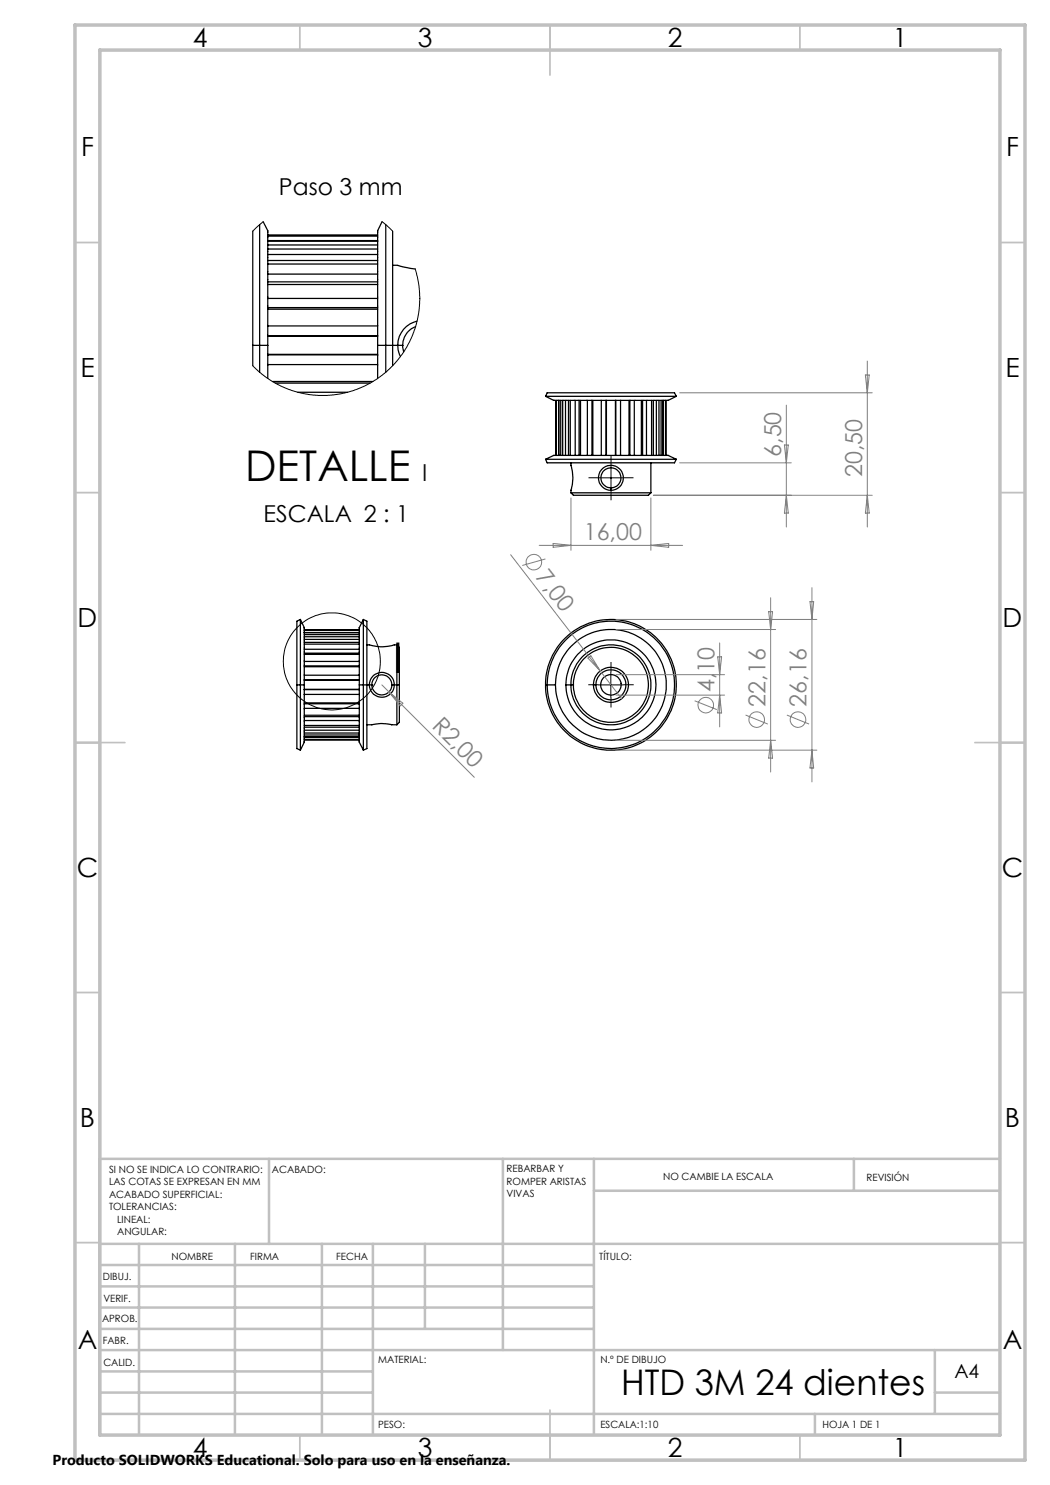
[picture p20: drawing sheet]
<svg xmlns="http://www.w3.org/2000/svg" width="210mm" height="297mm" viewBox="0 0 210 297" stroke-linecap="round" stroke-linejoin="round" font-family="sans-serif">
<defs><g id="words">
<g font-size="8.5">
<text x="49" y="96.3">DETALLE</text>
<text x="78.6" y="134.7">I</text>
</g>
<text font-size="7.1" x="124.2" y="279">HTD 3M 24 dientes</text>
<g font-size="5.3">
<text x="38.5" y="9.5">4</text>
<text x="83.5" y="9.5">3</text>
<text x="133.5" y="9.5">2</text>
<text x="178.5" y="9.5">1</text>
<text x="16.2" y="31.3">F</text>
<text x="201.2" y="31.3">F</text>
<text x="16.1" y="75.5">E</text>
<text x="201.1" y="75.5">E</text>
<text x="15.5" y="125.5">D</text>
<text x="200.5" y="125.5">D</text>
<text x="15.4" y="175.5">C</text>
<text x="200.4" y="175.5">C</text>
<text x="16" y="225.5">B</text>
<text x="201" y="225.5">B</text>
<text x="15.5" y="269.8">A</text>
<text x="200.5" y="269.8">A</text>
<text x="38.5" y="291.5">4</text>
<text x="83.5" y="291.5">3</text>
<text x="133.5" y="291.5">2</text>
<text x="178.5" y="291.5">1</text>
</g>
<g font-size="4.7">
<text x="55.8" y="39">Paso 3 mm</text>
<text x="84.4" y="96.3">I</text>
<text x="52.7" y="104.5">ESCALA 2 : 1</text>
</g>
<g font-size="4.7" fill="#808080">
<text x="156.3" y="91.4" transform="rotate(-90 156.3 91.4)">6,50</text>
<text x="172.5" y="95.4" transform="rotate(-90 172.5 95.4)">20,50</text>
<text x="116.8" y="108">16,00</text>
<text x="107" y="115.5" transform="rotate(52 107 115.5)">7,00</text>
<text x="142.9" y="138.4" transform="rotate(-90 142.9 138.4)">4,10</text>
<text x="153.1" y="141.3" transform="rotate(-90 153.1 141.3)">22,16</text>
<text x="161.3" y="141.3" transform="rotate(-90 161.3 141.3)">26,16</text>
<text x="86.2" y="145.4" transform="rotate(45 86.2 145.4)">R2,00</text>
</g>
<text font-size="3.9" x="190.9" y="275.5">A4</text>
<text font-size="2.9" x="10.5" y="292.9">Producto SOLIDWORKS Educational. Solo para uso en la enseñanza.</text>
<g font-size="2">
<text x="21.8" y="234.6">SI NO SE INDICA LO CONTRARIO:</text>
<text x="21.8" y="237.1">LAS COTAS SE EXPRESAN EN MM</text>
<text x="21.8" y="239.6">ACABADO SUPERFICIAL:</text>
<text x="54.4" y="234.6">ACABADO:</text>
<text x="101.3" y="234.5">REBARBAR Y</text>
<text x="101.3" y="237">ROMPER ARISTAS</text>
<text x="101.3" y="239.5">VIVAS</text>
<text x="132.6" y="236">NO CAMBIE LA ESCALA</text>
<text x="173.3" y="236.2">REVISIÓN</text>
<text x="21.8" y="242.1">TOLERANCIAS:</text>
<text x="23.4" y="244.6">LINEAL:</text>
<text x="23.4" y="247.1">ANGULAR:</text>
<text x="34.3" y="252">NOMBRE</text>
<text x="50" y="251.9">FIRMA</text>
<text x="67.2" y="251.9">FECHA</text>
<text x="119.9" y="251.9">TÍTULO:</text>
<text x="20.6" y="256.1">DIBUJ.</text>
<text x="20.7" y="260.3">VERIF.</text>
<text x="20.4" y="264.4">APROB.</text>
<text x="20.5" y="268.8">FABR.</text>
<text x="20.7" y="273.1">CALID.</text>
<text x="75.6" y="272.5">MATERIAL:</text>
<text x="120.1" y="272.5">N.º DE DIBUJO</text>
<text x="75.6" y="285.5">PESO:</text>
<text x="120.1" y="285.6">ESCALA:1:10</text>
<text x="164.5" y="285.6">HOJA 1 DE 1</text>
</g>
</g></defs>
<g fill="none" stroke="#000" stroke-width=".25">
<path d="M50.6 46.2v22.9M51.9 44.9v29.6M52.6 44.3l1 1.8v23M53.6 59.7h21.9M53.6 56.9h21.9M53.6 56.4h21.9M53.6 54.8h21.9M53.6 52.8h21.9M53.6 52.1h21.9M53.6 50.9h21.9M53.6 49.8h21.9M53.6 49h21.9"/>
<path d="M53.6 48.2h21.9M53.6 48.1h21.9M53.6 47.2h21.9M53.6 47h21.9M76.4 44.3l-.9 1.8v23M77.2 44.9v29.6M78.5 46.2v26.9M78.5 53.1h1.1M79.6 53.1l3.4 .7M50.6 69.1v4M50.6 69.1h3M53.6 69.1v6.6"/>
<path d="M53.6 67.2h21.9M53.6 67.3h21.9M53.6 65.2h21.9M53.6 70.9h21.9M53.6 71h21.9M53.6 72.9h21.9M53.6 61.8h21.9M53.6 61.5h21.9M54.5 76.3h20.1M55.1 76.6h18.9M59.5 78.5h10M75.5 69.1v6.6"/>
<path d="M75.5 69.1h4.1M79.6 69.1v.9l.5 1.3M79.6 69.1h.9M80.5 69.1l.3 1.3M83.1 65.3a3.9 3.9 0 0 0-2.6 3.8M83.4 64.2a4.9 4.9 0 0 0-3.8 4.9M109.1 79.3h26.2M109.1 79.3l.3-.7h25.5l.4 .7M109.1 79.3l1.6 .8M135.3 79.3l-1.7 .8h-12.4M109.1 91.9h26.2M109.1 91.9l.3 .7h25.5l.4-.7"/>
<path d="M110.7 80.1h.1M110.7 91.1h.1M110.7 91.1l-1.6 .8M110.8 80.1h10.4M110.8 91.1h10.4M111.2 80.1v11M111.3 80.1v11M111.7 80.1v11M111.8 80.1v11M112.1 80.1v11M112.5 80.1v11M113.1 80.1v11"/>
<path d="M113.7 80.1v11M114.1 80.1v11M114.2 98.6h16M114.2 92.6v.5a8.3 8.3 0 0 1 0 5v.5M114.2 98.6l.5 .5h15l.5-.5M115 80.1v11M115.8 80.1v11M116.1 80.1v11M117.5 80.1v11M118.4 80.1v11M118.6 80.1v11M120.3 80.1v11"/>
<path d="M121.2 91.1h12.4l1.7 .8M121.2 80.1v11M121.3 80.1v11M122.2 97.6a2.01 2.01 0 0 1-1.9-2.6 2.01 2.01 0 0 1 3.5-.6 2.01 2.01 0 0 1-1.6 3.2M122.2 97.6v.5M122.2 97.6h.1M123.1 80.1v11M123.2 80.1v11M124.1 80.1v11M125.8 80.1v11M126 80.1v11M126.9 80.1v11"/>
<path d="M128.3 80.1v11M128.5 80.1v11M129.3 80.1v11M130.2 92.6v6M130.3 80.1v11M130.7 80.1v11M131.3 80.1v11M131.8 80.1v11M132.2 80.1v11M132.6 80.1v11M133.1 80.1v11M133.2 80.1v11"/>
<path d="M59.4 137v12.7l.7 .3M59.4 137h1.5M60.1 123.9l.8 1.6v1.1M60.1 123.9v26.1M60.1 123.9l-.7 .3v12.8M60.9 137v1M60.9 138v10.4l-.8 1.6M60.9 126.6v10.4M60.9 136h11M60.9 136.1h11M60.9 135h11M60.9 137.9h11"/>
<path d="M60.9 138.9h11M60.9 133.3h11M60.9 133.2h11M60.9 132.3h11M60.9 130.9h11M60.9 130.6h11M60.9 129.9h11M60.9 128.8h11M60.9 128.5h11M60.9 127.9h11M60.9 127.3h11M60.9 126.9h11"/>
<path d="M60.9 126.5h11M60.9 126h11M60.9 125.9h11M71.9 126.6v10.4M71.9 138v10.4l.8 1.6M71.9 137v1M71.9 137h2M72.7 123.9l.7 .3v25.5l-.7 .3M72.7 123.9v26.1M72.7 123.9l-.8 1.6v1.1M73.4 129h.5a8.2 8.2 0 0 0 5 0h.5M73.9 137a2.5 2.5 0 0 0 2.5 2.4 2.5 2.5 0 0 0 2.5-2.4"/>
<path d="M73.9 137h.5M73.9 137a2.5 2.5 0 0 1 2.5-2.5 2.5 2.5 0 0 1 2.5 2.5M74.4 137h.1M74.4 137a2.01 2.01 0 0 0 2 2 2.01 2.01 0 0 0 2-2M74.4 137a2.01 2.01 0 0 1 2-2 2.01 2.01 0 0 1 2 2M78.4 137h.5M78.9 137h1M79.4 129v16M79.4 129l.5 .5v7.5M79.9 137v7.5l-.5 .5M109.1 137h2M113.2 137h1.5"/>
<path d="M118.7 137h.5M60.9 140.6h11M60.9 140.8h11M60.9 141.7h11M60.9 143h11M60.9 143.3h11M60.9 144.1h11M60.9 145.1h11M60.9 145.4h11M60.9 146h11M60.9 146.6h11M60.9 147h11"/>
<path d="M60.9 147.4h11M60.9 147.9h11M60.9 148h11M73.4 145h1a8.2 8.2 0 0 1 4 0h1"/>
<circle cx="122.2" cy="95.6" r="2.49"/>
<circle cx="122.2" cy="137" r="11.1"/>
<circle cx="122.2" cy="137" r="9"/>
<circle cx="122.2" cy="137" r="12.7"/>
<circle cx="122.2" cy="137" r="3.5"/>
<circle cx="122.2" cy="137" r="3"/>
<circle cx="122.2" cy="137" r="8"/>
<circle cx="122.2" cy="137" r="2.05"/>
<circle cx="122.2" cy="137" r="7.5"/>
<circle cx="122.2" cy="137" r="13.1"/>
</g>
<g fill="none" stroke="#000" stroke-width=".2">
<path d="M52.6 44.3l-2 1.9M76.4 44.3l2.1 1.9M83 53.8l.7 2.8 .3 3.5-.5 3.8-1 3.1-1.5 3.1-1.9 2.5-2.2 2-2.8 2-3.3 1.5-2.5 .6-2.8 .4-3.7-.2-3.6-.8-2-.9-3-1.7-2.6-2.4M119.7 95.6h5M122.2 93.1v5M119.7 137h5M122.2 134.5v4.9"/>
<circle cx="66.4" cy="132.3" r="9.7"/>
</g>
<g fill="none" stroke="#808080" stroke-width=".2">
<path d="M135.9 78.6h38.5M173.1 75h.7l-.3 3.6zM173.5 72.2v33.2M114.2 99.6v10.5M130.2 99.6v10.5M130.7 99.1h43.7M135.9 92.6h22.4M156.9 89h.8l-.4 3.6zM157.3 99.1l.4 3.5h-.8zM157.3 81v24.4M173.5 99.1l.3 3.5h-.7zM102.1 110.9l18 23.3"/>
<path d="M107.8 109.1h28.7M109.1 111.8l-4.6 1.3M110.6 108.7l3.6 .4-3.6 .4zM130.2 109.1l3.5-.4v.8zM154.1 119.6v34.8M162.4 117.5v38.9M76.4 137l1.4 1.4M77.8 138.4l17.1 17.1M77.8 138.4l2.8 2.2-.6 .6zM117.6 131.6l.6-.4 1.9 3zM120.1 134.2l4.2 5.5M123.2 123.9h40.2"/>
<path d="M123.2 125.9h31.9M123.2 134.9h21.7M123.2 139h21.7M143.5 131.4h.8l-.4 3.5zM143.9 128.6v16.8M143.9 139l.4 3.6h-.8zM153.7 122.3h.8l-.4 3.6zM162 120.3h.7l-.3 3.6zM123.2 150h40.2M123.2 148.1h31.9M138.9 140.2l4.5 1.7M149.1 143l4.5 1.8"/>
<path d="M154.1 148.1l.4 3.5h-.8zM157.4 143l4.4 1.8M162.4 150l.3 3.6h-.7z"/>
<circle cx="106.8" cy="112.4" r="1.55"/>
<circle cx="141.2" cy="141" r="1.56"/>
<circle cx="151.3" cy="143.9" r="1.55"/>
<circle cx="159.6" cy="143.9" r="1.55"/>
</g>
<path d="M119.7 95.6h-2M122.2 93.1v-2M122.2 98.1v2M124.7 95.6h2M119.7 136.9h-2.1M122.2 134.4v-2M122.2 139.4v2.1M124.7 136.9h2" fill="none" stroke="#000" stroke-width=".2" stroke-dasharray="15.2 1.3 1.3 1.3" stroke-linecap="butt"/>
<g fill="none" stroke="#c0c0c0" stroke-width=".35">
<path d="M60 5v5M110 5v10M160 5v5M15 48.5h5M200 48.5h5M15 98.5h5M200 98.5h5M15 148.5h10M195 148.5h10M15 198.5h5M200 198.5h5M15 248.5h5"/>
<path d="M200 248.5h5M60 287v5M110 282v10M160 287v5"/>
</g>
<g fill="none" stroke="#c0c0c0" stroke-width=".5">
<path d="M53.8 231.8v17M100.6 231.8v38.2M118.8 231.8v55.2M118.8 238.2h81.2M170.8 231.8v6.4M200 231.8h-180v55.2M20 248.8h180M20 257.3h98.8M20 253h98.8M27.8 248.8v38.2M47 248.8v38.2M64.4 248.8v38.2"/>
<path d="M74.6 248.8v38.2M85 248.8v17M20 265.8h98.8M20 261.5h98.8M20 278.5h54.6M20 274.3h54.6M20 270h180M187 278.5h13M187 270v12.8M20 282.8h180M163 282.8v4.2"/>
</g>
<path d="M15 5h190v287h-190zM20 10h180v277h-180z" fill="none" stroke="#c0c0c0" stroke-width=".7"/>
<use href="#words"/>
</svg>
